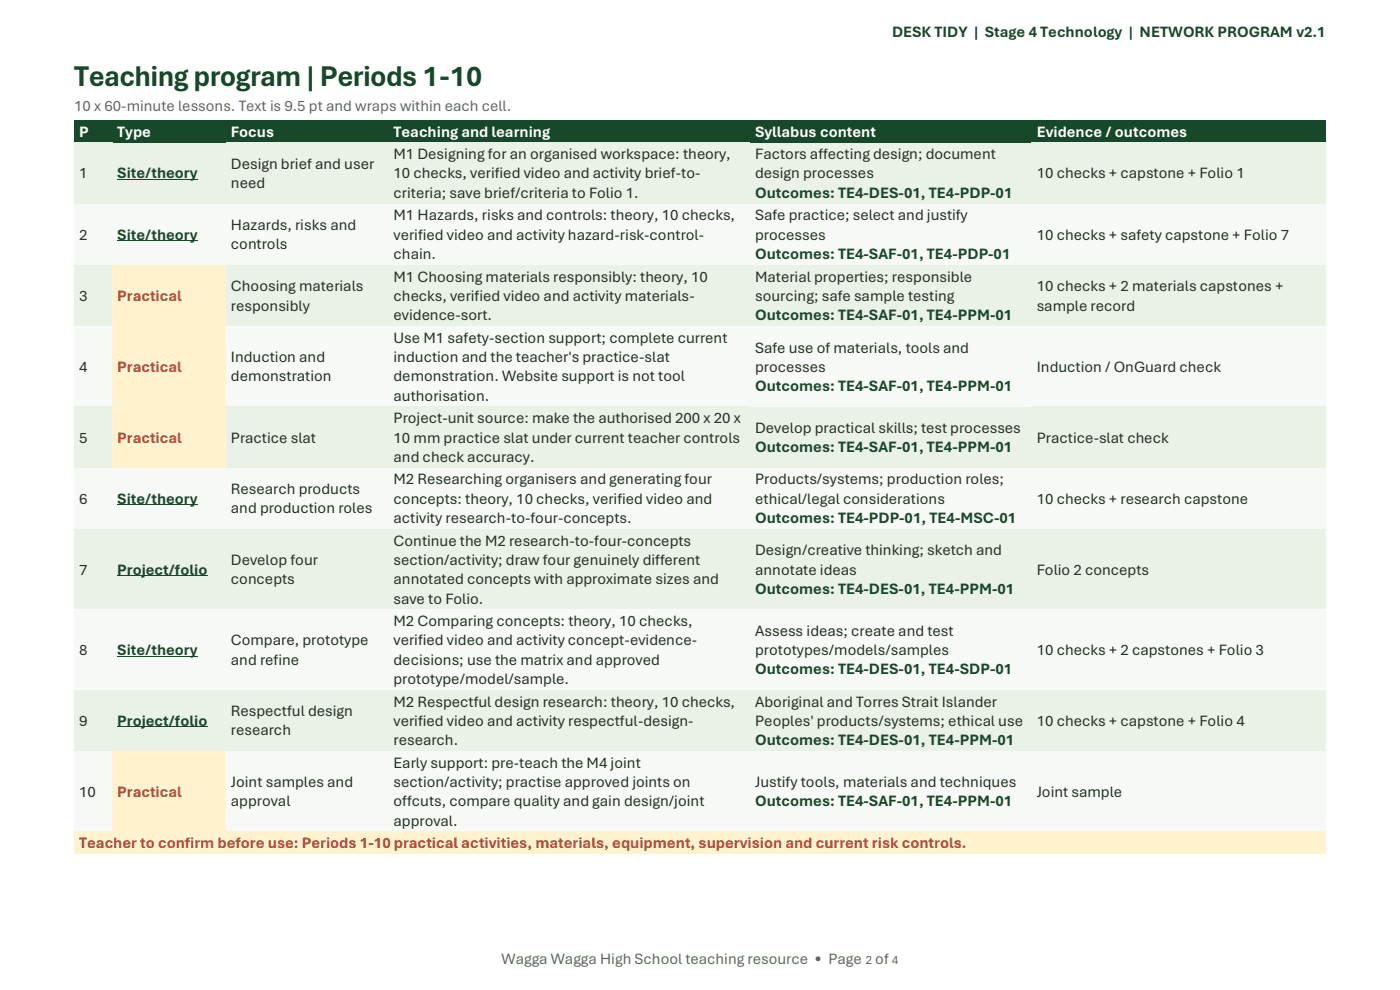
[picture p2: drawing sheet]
<svg xmlns="http://www.w3.org/2000/svg" width="297mm" height="210mm" viewBox="0 0 297 210" stroke-linecap="round" stroke-linejoin="round" font-family="sans-serif">
<defs><g id="words">
<text font-size="6.3" fill="#174829" x="15.7" y="18.2">Teaching program | Periods 1-10</text>
<g font-size="3.3" fill="#174829">
<text x="189.3" y="7.7">DESK TIDY | Stage 4 Technology | NETWORK PROGRAM v2.1</text>
<text x="24.9" y="37.9">Site/theory</text>
<text x="160.2" y="42">Outcomes: TE4-DES-01, TE4-PDP-01</text>
<text x="24.9" y="50.8">Site/theory</text>
<text x="160.2" y="55">Outcomes: TE4-SAF-01, TE4-PDP-01</text>
<text x="160.2" y="67.9">Outcomes: TE4-SAF-01, TE4-PPM-01</text>
<text x="160.2" y="82.9">Outcomes: TE4-SAF-01, TE4-PPM-01</text>
<text x="160.2" y="95.9">Outcomes: TE4-SAF-01, TE4-PPM-01</text>
<text x="24.9" y="106.9">Site/theory</text>
<text x="160.2" y="111">Outcomes: TE4-PDP-01, TE4-MSC-01</text>
<text x="24.9" y="121.9">Project/folio</text>
<text x="160.2" y="126">Outcomes: TE4-DES-01, TE4-PPM-01</text>
<text x="24.9" y="139">Site/theory</text>
<text x="160.2" y="143.1">Outcomes: TE4-DES-01, TE4-SDP-01</text>
<text x="24.9" y="154">Project/folio</text>
<text x="160.2" y="158.1">Outcomes: TE4-DES-01, TE4-PPM-01</text>
<text x="160.2" y="171.1">Outcomes: TE4-SAF-01, TE4-PPM-01</text>
</g>
<g font-size="3.3" fill="#5d665f">
<text x="15.7" y="23.5">10 x 60-minute lessons. Text is 9.5 pt and wraps within each cell.</text>
<text x="106.4" y="204.6">Wagga Wagga High School teaching resource • Page</text>
<text x="185.7" y="204.6">of</text>
</g>
<g font-size="3.3" fill="#fff">
<text x="16.8" y="29">P</text>
<text x="24.9" y="29">Type</text>
<text x="49" y="29">Focus</text>
<text x="83.5" y="29">Teaching and learning</text>
<text x="160.2" y="29">Syllabus content</text>
<text x="219.9" y="29">Evidence / outcomes</text>
</g>
<g font-size="3.3" fill="#243024">
<text x="49" y="35.8">Design brief and user</text>
<text x="83.5" y="33.8">M1 Designing for an organised workspace: theory,</text>
<text x="160.2" y="33.8">Factors affecting design; document</text>
<text x="16.8" y="37.9">1</text>
<text x="49" y="39.9">need</text>
<text x="83.5" y="37.9">10 checks, verified video and activity brief-to-</text>
<text x="83.5" y="42">criteria; save brief/criteria to Folio 1.</text>
<text x="160.2" y="37.9">design processes</text>
<text x="219.9" y="37.9">10 checks + capstone + Folio 1</text>
<text x="83.5" y="46.7">M1 Hazards, risks and controls: theory, 10 checks,</text>
<text x="160.2" y="46.7">Safe practice; select and justify</text>
<text x="16.8" y="50.8">2</text>
<text x="49" y="48.8">Hazards, risks and</text>
<text x="49" y="52.9">controls</text>
<text x="83.5" y="50.8">verified video and activity hazard-risk-control-</text>
<text x="160.2" y="50.8">processes</text>
<text x="219.9" y="50.8">10 checks + safety capstone + Folio 7</text>
<text x="83.5" y="55">chain.</text>
<text x="83.5" y="59.7">M1 Choosing materials responsibly: theory, 10</text>
<text x="160.2" y="59.7">Material properties; responsible</text>
<text x="16.8" y="63.8">3</text>
<text x="49" y="61.8">Choosing materials</text>
<text x="49" y="65.9">responsibly</text>
<text x="83.5" y="63.8">checks, verified video and activity materials-</text>
<text x="160.2" y="63.8">sourcing; safe sample testing</text>
<text x="219.9" y="61.8">10 checks + 2 materials capstones +</text>
<text x="219.9" y="65.9">sample record</text>
<text x="83.5" y="67.9">evidence-sort.</text>
<text x="49" y="76.8">Induction and</text>
<text x="83.5" y="72.7">Use M1 safety-section support; complete current</text>
<text x="83.5" y="76.8">induction and the teacher's practice-slat</text>
<text x="160.2" y="74.8">Safe use of materials, tools and</text>
<text x="16.8" y="78.8">4</text>
<text x="49" y="80.9">demonstration</text>
<text x="83.5" y="80.9">demonstration. Website support is not tool</text>
<text x="160.2" y="78.8">processes</text>
<text x="219.9" y="78.8">Induction / OnGuard check</text>
<text x="83.5" y="85">authorisation.</text>
<text x="83.5" y="89.8">Project-unit source: make the authorised 200 x 20 x</text>
<text x="16.8" y="93.9">5</text>
<text x="49" y="93.9">Practice slat</text>
<text x="83.5" y="93.9">10 mm practice slat under current teacher controls</text>
<text x="160.2" y="91.8">Develop practical skills; test processes</text>
<text x="219.9" y="93.9">Practice-slat check</text>
<text x="83.5" y="98">and check accuracy.</text>
<text x="16.8" y="106.9">6</text>
<text x="49" y="104.8">Research products</text>
<text x="83.5" y="102.8">M2 Researching organisers and generating four</text>
<text x="83.5" y="106.9">concepts: theory, 10 checks, verified video and</text>
<text x="160.2" y="102.8">Products/systems; production roles;</text>
<text x="160.2" y="106.9">ethical/legal considerations</text>
<text x="219.9" y="106.9">10 checks + research capstone</text>
<text x="49" y="108.9">and production roles</text>
<text x="83.5" y="111">activity research-to-four-concepts.</text>
<text x="49" y="119.8">Develop four</text>
<text x="83.5" y="115.8">Continue the M2 research-to-four-concepts</text>
<text x="83.5" y="119.8">section/activity; draw four genuinely different</text>
<text x="160.2" y="117.8">Design/creative thinking; sketch and</text>
<text x="16.8" y="121.9">7</text>
<text x="49" y="123.9">concepts</text>
<text x="83.5" y="123.9">annotated concepts with approximate sizes and</text>
<text x="160.2" y="121.9">annotate ideas</text>
<text x="219.9" y="121.9">Folio 2 concepts</text>
<text x="83.5" y="128">save to Folio.</text>
<text x="49" y="136.9">Compare, prototype</text>
<text x="83.5" y="132.8">M2 Comparing concepts: theory, 10 checks,</text>
<text x="83.5" y="136.9">verified video and activity concept-evidence-</text>
<text x="160.2" y="134.9">Assess ideas; create and test</text>
<text x="16.8" y="139">8</text>
<text x="49" y="141">and refine</text>
<text x="83.5" y="141">decisions; use the matrix and approved</text>
<text x="160.2" y="139">prototypes/models/samples</text>
<text x="219.9" y="139">10 checks + 2 capstones + Folio 3</text>
<text x="83.5" y="145.1">prototype/model/sample.</text>
<text x="83.5" y="149.9">M2 Respectful design research: theory, 10 checks,</text>
<text x="160.2" y="149.9">Aboriginal and Torres Strait Islander</text>
<text x="16.8" y="154">9</text>
<text x="49" y="152">Respectful design</text>
<text x="83.5" y="154">verified video and activity respectful-design-</text>
<text x="160.2" y="154">Peoples' products/systems; ethical use</text>
<text x="219.9" y="154">10 checks + capstone + Folio 4</text>
<text x="49" y="156">research</text>
<text x="83.5" y="158.1">research.</text>
<text x="49" y="167">Joint samples and</text>
<text x="83.5" y="162.9">Early support: pre-teach the M4 joint</text>
<text x="83.5" y="167">section/activity; practise approved joints on</text>
<text x="160.2" y="167">Justify tools, materials and techniques</text>
<text x="16.8" y="169">10</text>
<text x="49" y="171.1">approval</text>
<text x="83.5" y="171.1">offcuts, compare quality and gain design/joint</text>
<text x="219.9" y="169">Joint sample</text>
<text x="83.5" y="175.2">approval.</text>
</g>
<g font-size="3.3" fill="#bd472f">
<text x="24.9" y="63.8">Practical</text>
<text x="24.9" y="78.8">Practical</text>
<text x="24.9" y="93.9">Practical</text>
<text x="24.9" y="169">Practical</text>
<text x="16.8" y="180">Teacher to confirm before use: Periods 1-10 practical activities, materials, equipment, supervision and current risk controls.</text>
</g>
<g font-size="2.7" fill="#5f685f">
<text x="183.6" y="204.6">2</text>
<text x="189.2" y="204.6">4</text>
</g>
</g></defs>
<g fill="#174829">
<path d="M15.7 25.5h8.1v4.7h-8.1z" fill-rule="evenodd"/>
<path d="M16.8 25.8h6v4.1h-6z" fill-rule="evenodd"/>
<path d="M23.8 25.5h24.1v4.7h-24.1z" fill-rule="evenodd"/>
<path d="M24.9 25.8h22v4.1h-22z" fill-rule="evenodd"/>
<path d="M47.9 25.5h34.5v4.7h-34.5z" fill-rule="evenodd"/>
<path d="M49 25.8h32.4v4.1h-32.4z" fill-rule="evenodd"/>
<path d="M82.4 25.5h76.7v4.7h-76.7z" fill-rule="evenodd"/>
<path d="M83.5 25.8h74.6v4.1h-74.6z" fill-rule="evenodd"/>
<path d="M159.1 25.5h59.8v4.7h-59.8z" fill-rule="evenodd"/>
<path d="M160.2 25.8h57.6v4.1h-57.6z" fill-rule="evenodd"/>
<path d="M218.9 25.5h62.4v4.7h-62.4z" fill-rule="evenodd"/>
<path d="M219.9 25.8h60.3v4.1h-60.3z" fill-rule="evenodd"/>
</g>
<path d="M15.7 25.6h265.6M15.7 30.1h265.6" fill="none" stroke="#174829" stroke-width=".34"/>
<g fill="#eaf1e7">
<path d="M15.7 30.3h8.1v12.9h-8.1z" fill-rule="evenodd"/>
<path d="M16.8 34.7h6v4.1h-6z" fill-rule="evenodd"/>
<path d="M23.8 30.4h24.1v12.7h-24.1z" fill-rule="evenodd"/>
<path d="M24.9 34.7h22v4.1h-22z" fill-rule="evenodd"/>
</g>
<path d="M24.9 38.1h17.1" fill="none" stroke="#174829" stroke-width=".21"/>
<g fill="#eaf1e7">
<path d="M47.9 30.3h34.5v12.9h-34.5z" fill-rule="evenodd"/>
<path d="M49 32.6h32.4v4.2h-32.4z" fill-rule="evenodd"/>
<path d="M49 36.8h32.4v4.1h-32.4z" fill-rule="evenodd"/>
<path d="M82.4 30.3h76.7v12.9h-76.7z" fill-rule="evenodd"/>
<path d="M83.5 30.6h74.6v4.1h-74.6z" fill-rule="evenodd"/>
<path d="M83.5 34.7h74.6v4.1h-74.6z" fill-rule="evenodd"/>
<path d="M83.5 38.8h74.6v4.1h-74.6z" fill-rule="evenodd"/>
<path d="M159.1 30.5h59.8v12.5h-59.8z" fill-rule="evenodd"/>
<path d="M160.2 30.6h57.6v4.1h-57.6z" fill-rule="evenodd"/>
<path d="M160.2 34.7h57.6v4.1h-57.6z" fill-rule="evenodd"/>
<path d="M160.2 38.8h57.6v4.1h-57.6z" fill-rule="evenodd"/>
<path d="M218.9 30.3h62.4v12.9h-62.4z" fill-rule="evenodd"/>
<path d="M219.9 34.7h60.3v4.1h-60.3z" fill-rule="evenodd"/>
</g>
<path d="M15.7 30.4h265.6M15.7 43.1h265.6" fill="none" stroke="#eaf1e7" stroke-width=".34"/>
<g fill="#f7f9f6">
<path d="M15.7 43.3h8.1v12.9h-8.1z" fill-rule="evenodd"/>
<path d="M16.8 47.7h6v4.1h-6z" fill-rule="evenodd"/>
<path d="M23.8 43.4h24.1v12.7h-24.1z" fill-rule="evenodd"/>
<path d="M24.9 47.7h22v4.1h-22z" fill-rule="evenodd"/>
</g>
<path d="M24.9 51.1h17.1" fill="none" stroke="#174829" stroke-width=".21"/>
<g fill="#f7f9f6">
<path d="M47.9 43.3h34.5v12.9h-34.5z" fill-rule="evenodd"/>
<path d="M49 45.6h32.4v4.1h-32.4z" fill-rule="evenodd"/>
<path d="M49 49.7h32.4v4.1h-32.4z" fill-rule="evenodd"/>
<path d="M82.4 43.3h76.7v12.9h-76.7z" fill-rule="evenodd"/>
<path d="M83.5 43.6h74.6v4.1h-74.6z" fill-rule="evenodd"/>
<path d="M83.5 47.7h74.6v4.1h-74.6z" fill-rule="evenodd"/>
<path d="M83.5 51.8h74.6v4.1h-74.6z" fill-rule="evenodd"/>
<path d="M159.1 43.5h59.8v12.5h-59.8z" fill-rule="evenodd"/>
<path d="M160.2 43.6h57.6v4.1h-57.6z" fill-rule="evenodd"/>
<path d="M160.2 47.7h57.6v4.1h-57.6z" fill-rule="evenodd"/>
<path d="M160.2 51.8h57.6v4.1h-57.6z" fill-rule="evenodd"/>
<path d="M218.9 43.3h62.4v12.9h-62.4z" fill-rule="evenodd"/>
<path d="M219.9 47.7h60.3v4.1h-60.3z" fill-rule="evenodd"/>
</g>
<path d="M15.7 43.4h265.6M15.7 56.1h265.6" fill="none" stroke="#f7f9f6" stroke-width=".34"/>
<g fill="#eaf1e7">
<path d="M15.7 56.2h8.1v13h-8.1z" fill-rule="evenodd"/>
<path d="M16.8 60.7h6v4h-6z" fill-rule="evenodd"/>
</g>
<g fill="#fff3cf">
<path d="M23.8 56.4h24.1v12.6h-24.1z" fill-rule="evenodd"/>
<path d="M24.9 60.7h22v4h-22z" fill-rule="evenodd"/>
</g>
<g fill="#eaf1e7">
<path d="M47.9 56.2h34.5v13h-34.5z" fill-rule="evenodd"/>
<path d="M49 58.6h32.4v4.1h-32.4z" fill-rule="evenodd"/>
<path d="M49 62.7h32.4v4.1h-32.4z" fill-rule="evenodd"/>
<path d="M82.4 56.2h76.7v13h-76.7z" fill-rule="evenodd"/>
<path d="M83.5 56.6h74.6v4.1h-74.6z" fill-rule="evenodd"/>
<path d="M83.5 60.7h74.6v4h-74.6z" fill-rule="evenodd"/>
<path d="M83.5 64.7h74.6v4.2h-74.6z" fill-rule="evenodd"/>
<path d="M159.1 56.5h59.8v12.4h-59.8z" fill-rule="evenodd"/>
<path d="M160.2 56.6h57.6v4.1h-57.6z" fill-rule="evenodd"/>
<path d="M160.2 60.7h57.6v4h-57.6z" fill-rule="evenodd"/>
<path d="M160.2 64.7h57.6v4.2h-57.6z" fill-rule="evenodd"/>
<path d="M218.9 56.2h62.4v13h-62.4z" fill-rule="evenodd"/>
<path d="M219.9 58.6h60.3v4.1h-60.3z" fill-rule="evenodd"/>
<path d="M219.9 62.7h60.3v4.1h-60.3z" fill-rule="evenodd"/>
</g>
<path d="M15.7 56.4h8.1M47.9 56.4h233.4M15.7 69h8.1M47.9 69h233.4" fill="none" stroke="#eaf1e7" stroke-width=".34"/>
<path d="M23.8 56.4h24.1M23.8 69h24.1" fill="none" stroke="#fff3cf" stroke-width=".34"/>
<g fill="#f7f9f6">
<path d="M15.7 69.2h8.1v17.1h-8.1z" fill-rule="evenodd"/>
<path d="M16.8 75.7h6v4.1h-6z" fill-rule="evenodd"/>
</g>
<g fill="#fff3cf">
<path d="M23.8 69.4h24.1v16.7h-24.1z" fill-rule="evenodd"/>
<path d="M24.9 75.7h22v4.1h-22z" fill-rule="evenodd"/>
</g>
<g fill="#f7f9f6">
<path d="M47.9 69.2h34.5v17.1h-34.5z" fill-rule="evenodd"/>
<path d="M49 73.6h32.4v4.1h-32.4z" fill-rule="evenodd"/>
<path d="M49 77.7h32.4v4.1h-32.4z" fill-rule="evenodd"/>
<path d="M82.4 69.2h76.7v17.1h-76.7z" fill-rule="evenodd"/>
<path d="M83.5 69.6h74.6v4h-74.6z" fill-rule="evenodd"/>
<path d="M83.5 73.6h74.6v4.1h-74.6z" fill-rule="evenodd"/>
<path d="M83.5 77.7h74.6v4.1h-74.6z" fill-rule="evenodd"/>
<path d="M83.5 81.8h74.6v4.1h-74.6z" fill-rule="evenodd"/>
<path d="M159.1 69.5h59.8v16.5h-59.8z" fill-rule="evenodd"/>
<path d="M160.2 71.6h57.6v4.1h-57.6z" fill-rule="evenodd"/>
<path d="M160.2 75.7h57.6v4.1h-57.6z" fill-rule="evenodd"/>
<path d="M160.2 79.8h57.6v4.1h-57.6z" fill-rule="evenodd"/>
<path d="M218.9 69.2h62.4v17.1h-62.4z" fill-rule="evenodd"/>
<path d="M219.9 75.7h60.3v4.1h-60.3z" fill-rule="evenodd"/>
</g>
<path d="M15.7 69.4h8.1M47.9 69.4h233.4M15.7 86.1h8.1M47.9 86.1h233.4" fill="none" stroke="#f7f9f6" stroke-width=".34"/>
<path d="M23.8 69.4h24.1M23.8 86.1h24.1" fill="none" stroke="#fff3cf" stroke-width=".34"/>
<g fill="#eaf1e7">
<path d="M15.7 86.3h8.1v12.9h-8.1z" fill-rule="evenodd"/>
<path d="M16.8 90.7h6v4.1h-6z" fill-rule="evenodd"/>
</g>
<g fill="#fff3cf">
<path d="M23.8 86.5h24.1v12.6h-24.1z" fill-rule="evenodd"/>
<path d="M24.9 90.7h22v4.1h-22z" fill-rule="evenodd"/>
</g>
<g fill="#eaf1e7">
<path d="M47.9 86.3h34.5v12.9h-34.5z" fill-rule="evenodd"/>
<path d="M49 90.7h32.4v4.1h-32.4z" fill-rule="evenodd"/>
<path d="M82.4 86.3h76.7v12.9h-76.7z" fill-rule="evenodd"/>
<path d="M83.5 86.6h74.6v4.1h-74.6z" fill-rule="evenodd"/>
<path d="M83.5 90.7h74.6v4.1h-74.6z" fill-rule="evenodd"/>
<path d="M83.5 94.8h74.6v4.1h-74.6z" fill-rule="evenodd"/>
<path d="M159.1 86.5h59.8v12.5h-59.8z" fill-rule="evenodd"/>
<path d="M160.2 88.7h57.6v4.1h-57.6z" fill-rule="evenodd"/>
<path d="M160.2 92.8h57.6v4.1h-57.6z" fill-rule="evenodd"/>
<path d="M218.9 86.3h62.4v12.9h-62.4z" fill-rule="evenodd"/>
<path d="M219.9 90.7h60.3v4.1h-60.3z" fill-rule="evenodd"/>
</g>
<path d="M15.7 86.5h8.1M15.7 99.1h8.1M47.9 86.5h233.4M47.9 99.1h233.4" fill="none" stroke="#eaf1e7" stroke-width=".34"/>
<path d="M23.8 86.5h24.1M23.8 99.1h24.1" fill="none" stroke="#fff3cf" stroke-width=".34"/>
<g fill="#f7f9f6">
<path d="M15.7 99.3h8.1v12.9h-8.1z" fill-rule="evenodd"/>
<path d="M16.8 103.7h6v4.1h-6z" fill-rule="evenodd"/>
<path d="M23.8 99.5h24.1v12.6h-24.1z" fill-rule="evenodd"/>
<path d="M24.9 103.7h22v4.1h-22z" fill-rule="evenodd"/>
</g>
<path d="M24.9 107.1h17.1" fill="none" stroke="#174829" stroke-width=".21"/>
<g fill="#f7f9f6">
<path d="M47.9 99.3h34.5v12.9h-34.5z" fill-rule="evenodd"/>
<path d="M49 101.7h32.4v4.1h-32.4z" fill-rule="evenodd"/>
<path d="M49 105.8h32.4v4h-32.4z" fill-rule="evenodd"/>
<path d="M82.4 99.3h76.7v12.9h-76.7z" fill-rule="evenodd"/>
<path d="M83.5 99.6h74.6v4.1h-74.6z" fill-rule="evenodd"/>
<path d="M83.5 103.7h74.6v4.1h-74.6z" fill-rule="evenodd"/>
<path d="M83.5 107.8h74.6v4.1h-74.6z" fill-rule="evenodd"/>
<path d="M159.1 99.5h59.8v12.5h-59.8z" fill-rule="evenodd"/>
<path d="M160.2 99.6h57.6v4.1h-57.6z" fill-rule="evenodd"/>
<path d="M160.2 103.7h57.6v4.1h-57.6z" fill-rule="evenodd"/>
<path d="M160.2 107.8h57.6v4.1h-57.6z" fill-rule="evenodd"/>
<path d="M218.9 99.3h62.4v12.9h-62.4z" fill-rule="evenodd"/>
<path d="M219.9 103.7h60.3v4.1h-60.3z" fill-rule="evenodd"/>
</g>
<path d="M15.7 99.4h265.6M15.7 112.1h265.6" fill="none" stroke="#f7f9f6" stroke-width=".34"/>
<g fill="#eaf1e7">
<path d="M15.7 112.2h8.1v17.1h-8.1z" fill-rule="evenodd"/>
<path d="M16.8 118.7h6v4.1h-6z" fill-rule="evenodd"/>
<path d="M23.8 112.4h24.1v16.7h-24.1z" fill-rule="evenodd"/>
<path d="M24.9 118.7h22v4.1h-22z" fill-rule="evenodd"/>
</g>
<path d="M24.9 122.1h19.1" fill="none" stroke="#174829" stroke-width=".21"/>
<g fill="#eaf1e7">
<path d="M47.9 112.2h34.5v17.1h-34.5z" fill-rule="evenodd"/>
<path d="M49 116.7h32.4v4.1h-32.4z" fill-rule="evenodd"/>
<path d="M49 120.8h32.4v4.1h-32.4z" fill-rule="evenodd"/>
<path d="M82.4 112.2h76.7v17.1h-76.7z" fill-rule="evenodd"/>
<path d="M83.5 112.6h74.6v4.1h-74.6z" fill-rule="evenodd"/>
<path d="M83.5 116.7h74.6v4.1h-74.6z" fill-rule="evenodd"/>
<path d="M83.5 120.8h74.6v4.1h-74.6z" fill-rule="evenodd"/>
<path d="M83.5 124.9h74.6v4.1h-74.6z" fill-rule="evenodd"/>
<path d="M159.1 112.5h59.8v16.6h-59.8z" fill-rule="evenodd"/>
<path d="M160.2 114.7h57.6v4h-57.6z" fill-rule="evenodd"/>
<path d="M160.2 118.7h57.6v4.1h-57.6z" fill-rule="evenodd"/>
<path d="M160.2 122.8h57.6v4.1h-57.6z" fill-rule="evenodd"/>
<path d="M218.9 112.2h62.4v17.1h-62.4z" fill-rule="evenodd"/>
<path d="M219.9 118.7h60.3v4.1h-60.3z" fill-rule="evenodd"/>
</g>
<path d="M15.7 112.4h265.6" fill="none" stroke="#eaf1e7" stroke-width=".35"/>
<path d="M15.7 129.1h265.6" fill="none" stroke="#eaf1e7" stroke-width=".34"/>
<g fill="#f7f9f6">
<path d="M15.7 129.3h8.1v17.1h-8.1z" fill-rule="evenodd"/>
<path d="M16.8 135.8h6v4.1h-6z" fill-rule="evenodd"/>
<path d="M23.8 129.5h24.1v16.7h-24.1z" fill-rule="evenodd"/>
<path d="M24.9 135.8h22v4.1h-22z" fill-rule="evenodd"/>
</g>
<path d="M24.9 139.2h17.1" fill="none" stroke="#174829" stroke-width=".21"/>
<g fill="#f7f9f6">
<path d="M47.9 129.3h34.5v17.1h-34.5z" fill-rule="evenodd"/>
<path d="M49 133.8h32.4v4.1h-32.4z" fill-rule="evenodd"/>
<path d="M49 137.9h32.4v4h-32.4z" fill-rule="evenodd"/>
<path d="M82.4 129.3h76.7v17.1h-76.7z" fill-rule="evenodd"/>
<path d="M83.5 129.6h74.6v4.2h-74.6z" fill-rule="evenodd"/>
<path d="M83.5 133.8h74.6v4.1h-74.6z" fill-rule="evenodd"/>
<path d="M83.5 137.9h74.6v4h-74.6z" fill-rule="evenodd"/>
<path d="M83.5 141.9h74.6v4.1h-74.6z" fill-rule="evenodd"/>
<path d="M159.1 129.6h59.8v16.5h-59.8z" fill-rule="evenodd"/>
<path d="M160.2 131.7h57.6v4.1h-57.6z" fill-rule="evenodd"/>
<path d="M160.2 135.8h57.6v4.1h-57.6z" fill-rule="evenodd"/>
<path d="M160.2 139.9h57.6v4.1h-57.6z" fill-rule="evenodd"/>
<path d="M218.9 129.3h62.4v17.1h-62.4z" fill-rule="evenodd"/>
<path d="M219.9 135.8h60.3v4.1h-60.3z" fill-rule="evenodd"/>
</g>
<path d="M15.7 129.5h265.6M15.7 146.2h265.6" fill="none" stroke="#f7f9f6" stroke-width=".34"/>
<g fill="#eaf1e7">
<path d="M15.7 146.4h8.1v13h-8.1z" fill-rule="evenodd"/>
<path d="M16.8 150.8h6v4.1h-6z" fill-rule="evenodd"/>
<path d="M23.8 146.6h24.1v12.6h-24.1z" fill-rule="evenodd"/>
<path d="M24.9 150.8h22v4.1h-22z" fill-rule="evenodd"/>
</g>
<path d="M24.9 154.2h19.1" fill="none" stroke="#174829" stroke-width=".21"/>
<g fill="#eaf1e7">
<path d="M47.9 146.4h34.5v13h-34.5z" fill-rule="evenodd"/>
<path d="M49 148.8h32.4v4.1h-32.4z" fill-rule="evenodd"/>
<path d="M49 152.9h32.4v4.1h-32.4z" fill-rule="evenodd"/>
<path d="M82.4 146.4h76.7v13h-76.7z" fill-rule="evenodd"/>
<path d="M83.5 146.8h74.6v4h-74.6z" fill-rule="evenodd"/>
<path d="M83.5 150.8h74.6v4.1h-74.6z" fill-rule="evenodd"/>
<path d="M83.5 154.9h74.6v4.1h-74.6z" fill-rule="evenodd"/>
<path d="M159.1 146.7h59.8v12.4h-59.8z" fill-rule="evenodd"/>
<path d="M160.2 146.8h57.6v4h-57.6z" fill-rule="evenodd"/>
<path d="M160.2 150.8h57.6v4.1h-57.6z" fill-rule="evenodd"/>
<path d="M160.2 154.9h57.6v4.1h-57.6z" fill-rule="evenodd"/>
<path d="M218.9 146.4h62.4v13h-62.4z" fill-rule="evenodd"/>
<path d="M219.9 150.8h60.3v4.1h-60.3z" fill-rule="evenodd"/>
</g>
<path d="M15.7 146.5h265.6M15.7 159.2h265.6" fill="none" stroke="#eaf1e7" stroke-width=".34"/>
<g fill="#f7f9f6">
<path d="M15.7 159.4h8.1v17h-8.1z" fill-rule="evenodd"/>
<path d="M16.8 165.9h6v4.1h-6z" fill-rule="evenodd"/>
</g>
<g fill="#fff3cf">
<path d="M23.8 159.5h24.1v16.8h-24.1z" fill-rule="evenodd"/>
<path d="M24.9 165.9h22v4.1h-22z" fill-rule="evenodd"/>
</g>
<g fill="#f7f9f6">
<path d="M47.9 159.4h34.5v17h-34.5z" fill-rule="evenodd"/>
<path d="M49 163.8h32.4v4.1h-32.4z" fill-rule="evenodd"/>
<path d="M49 167.9h32.4v4.1h-32.4z" fill-rule="evenodd"/>
<path d="M82.4 159.4h76.7v17h-76.7z" fill-rule="evenodd"/>
<path d="M83.5 159.7h74.6v4.1h-74.6z" fill-rule="evenodd"/>
<path d="M83.5 163.8h74.6v4.1h-74.6z" fill-rule="evenodd"/>
<path d="M83.5 167.9h74.6v4.1h-74.6z" fill-rule="evenodd"/>
<path d="M83.5 172h74.6v4.1h-74.6z" fill-rule="evenodd"/>
<path d="M159.1 159.6h59.8v16.6h-59.8z" fill-rule="evenodd"/>
<path d="M160.2 163.8h57.6v4.1h-57.6z" fill-rule="evenodd"/>
<path d="M160.2 167.9h57.6v4.1h-57.6z" fill-rule="evenodd"/>
<path d="M218.9 159.4h62.4v17h-62.4z" fill-rule="evenodd"/>
<path d="M219.9 165.9h60.3v4.1h-60.3z" fill-rule="evenodd"/>
</g>
<path d="M15.7 159.5h8.1M47.9 159.5h233.4M15.7 176.3h8.1M47.9 176.3h233.4" fill="none" stroke="#f7f9f6" stroke-width=".34"/>
<path d="M23.8 159.5h24.1M23.8 176.3h24.1" fill="none" stroke="#fff3cf" stroke-width=".34"/>
<g fill="#fff3cf">
<path d="M15.7 176.4h265.6v4.8h-265.6z" fill-rule="evenodd"/>
<path d="M16.8 176.8h263.4v4.1h-263.4z" fill-rule="evenodd"/>
</g>
<path d="M15.7 176.6h265.6M15.7 181.1h265.6" fill="none" stroke="#fff3cf" stroke-width=".34"/>
<use href="#words"/>
</svg>
